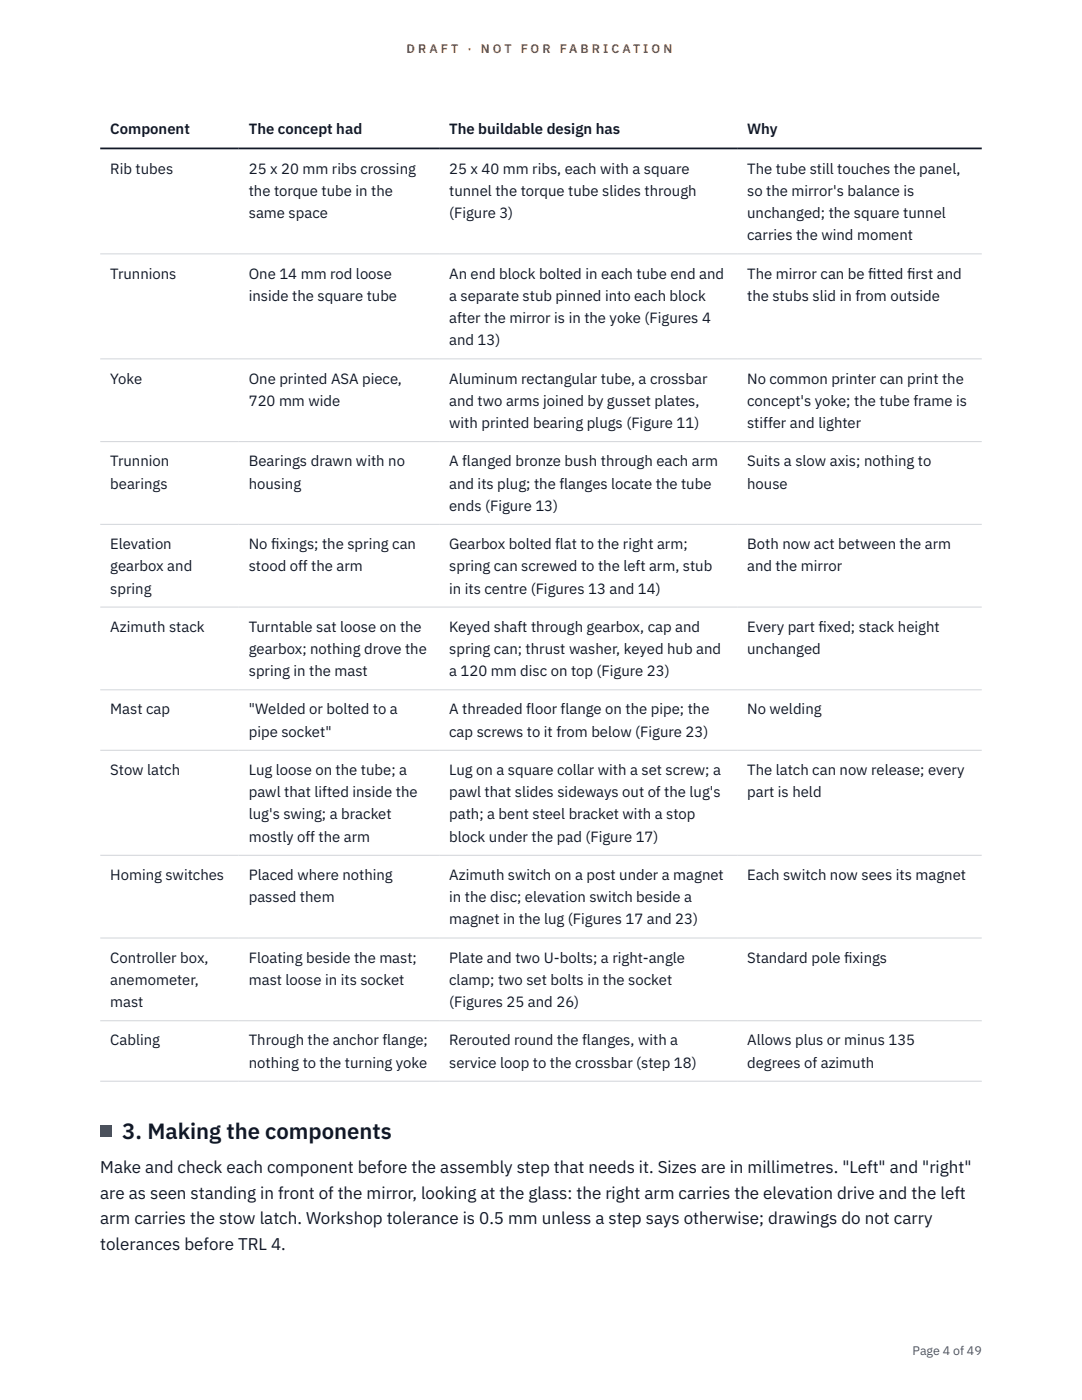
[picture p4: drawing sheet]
<svg xmlns="http://www.w3.org/2000/svg" width="216mm" height="279mm" viewBox="0 0 216 279" stroke-linecap="round" stroke-linejoin="round" font-family="sans-serif">
<defs><g id="words">
<text font-size="4.4" fill="#111827" x="24.4" y="227.3">3. Making the components</text>
<g font-size="3.4" fill="#111827">
<text x="20" y="234.2">Make and check each component before the assembly step that needs it. Sizes are in millimetres. &quot;Left&quot; and &quot;right&quot;</text>
<text x="20" y="239.3">are as seen standing in front of the mirror, looking at the glass: the right arm carries the elevation drive and the left</text>
<text x="20" y="244.4">arm carries the stow latch. Workshop tolerance is 0.5 mm unless a step says otherwise; drawings do not carry</text>
<text x="20" y="249.4">tolerances before TRL 4.</text>
</g>
<g font-size="3" fill="#111827">
<text x="22" y="26.8">Component</text>
<text x="49.6" y="26.8">The concept had</text>
<text x="89.6" y="26.8">The buildable design has</text>
<text x="149.1" y="26.8">Why</text>
<text x="22" y="34.6">Rib tubes</text>
<text x="49.6" y="34.6">25 x 20 mm ribs crossing</text>
<text x="89.6" y="34.6">25 x 40 mm ribs, each with a square</text>
<text x="149.1" y="34.6">The tube still touches the panel,</text>
<text x="49.6" y="39.1">the torque tube in the</text>
<text x="89.6" y="39.1">tunnel the torque tube slides through</text>
<text x="149.1" y="39.1">so the mirror's balance is</text>
<text x="49.6" y="43.5">same space</text>
<text x="89.6" y="43.5">(Figure 3)</text>
<text x="149.1" y="43.5">unchanged; the square tunnel</text>
<text x="149.1" y="48">carries the wind moment</text>
<text x="22" y="55.6">Trunnions</text>
<text x="49.6" y="55.6">One 14 mm rod loose</text>
<text x="89.6" y="55.6">An end block bolted in each tube end and</text>
<text x="149.1" y="55.6">The mirror can be f</text>
<text x="173.2" y="55.6">itted f</text>
<text x="181" y="55.6">irst and</text>
<text x="49.6" y="60">inside the square tube</text>
<text x="89.6" y="60">a separate stub pinned into each block</text>
<text x="89.6" y="64.5">after the mirror is in the yoke (Figures 4</text>
<text x="149.1" y="60">the stubs slid in from outside</text>
<text x="89.6" y="68.9">and 13)</text>
<text x="22" y="76.5">Yoke</text>
<text x="49.6" y="76.5">One printed ASA piece,</text>
<text x="89.6" y="76.5">Aluminum rectangular tube, a crossbar</text>
<text x="149.1" y="76.5">No common printer can print the</text>
<text x="49.6" y="81">720 mm wide</text>
<text x="89.6" y="81">and two arms joined by gusset plates,</text>
<text x="149.1" y="81">concept's yoke; the tube frame is</text>
<text x="89.6" y="85.4">with printed bearing plugs (Figure 11)</text>
<text x="149.1" y="85.4">stiffer and lighter</text>
<text x="22" y="93.1">Trunnion</text>
<text x="49.6" y="93.1">Bearings drawn with no</text>
<text x="89.6" y="93.1">A flanged bronze bush through each arm</text>
<text x="149.1" y="93.1">Suits a slow axis; nothing to</text>
<text x="22" y="97.5">bearings</text>
<text x="49.6" y="97.5">housing</text>
<text x="89.6" y="97.5">and its plug; the flanges locate the tube</text>
<text x="89.6" y="101.9">ends (Figure 13)</text>
<text x="149.1" y="97.5">house</text>
<text x="22" y="109.6">Elevation</text>
<text x="49.6" y="109.6">No f</text>
<text x="54.1" y="109.6">ixings; the spring can</text>
<text x="89.6" y="109.6">Gearbox bolted flat to the right arm;</text>
<text x="149.1" y="109.6">Both now act between the arm</text>
<text x="22" y="114">gearbox and</text>
<text x="22" y="118.5">spring</text>
<text x="49.6" y="114">stood off the arm</text>
<text x="89.6" y="114">spring can screwed to the left arm, stub</text>
<text x="89.6" y="118.5">in its centre (Figures 13 and 14)</text>
<text x="149.1" y="114">and the mirror</text>
<text x="22" y="126.1">Azimuth stack</text>
<text x="49.6" y="126.1">Turntable sat loose on the</text>
<text x="49.6" y="130.5">gearbox; nothing drove the</text>
<text x="89.6" y="126.1">Keyed shaft through gearbox, cap and</text>
<text x="89.6" y="130.5">spring can; thrust washer, keyed hub and</text>
<text x="149.1" y="126.1">Every part f</text>
<text x="149.1" y="130.5">unchanged</text>
<text x="163.3" y="126.1">ixed; stack height</text>
<text x="49.6" y="135">spring in the mast</text>
<text x="89.6" y="135">a 120 mm disc on top (Figure 23)</text>
<text x="22" y="142.6">Mast cap</text>
<text x="49.6" y="142.6">&quot;Welded or bolted to a</text>
<text x="89.6" y="142.6">A threaded floor flange on the pipe; the</text>
<text x="149.1" y="142.6">No welding</text>
<text x="49.6" y="147">pipe socket&quot;</text>
<text x="89.6" y="147">cap screws to it from below (Figure 23)</text>
<text x="22" y="154.7">Stow latch</text>
<text x="49.6" y="154.7">Lug loose on the tube; a</text>
<text x="89.6" y="154.7">Lug on a square collar with a set screw; a</text>
<text x="149.1" y="154.7">The latch can now release; every</text>
<text x="49.6" y="159.1">pawl that lifted inside the</text>
<text x="89.6" y="159.1">pawl that slides sideways out of the lug's</text>
<text x="149.1" y="159.1">part is held</text>
<text x="49.6" y="163.5">lug's swing; a bracket</text>
<text x="49.6" y="168">mostly off the arm</text>
<text x="89.6" y="163.5">path; a bent steel bracket with a stop</text>
<text x="89.6" y="168">block under the pad (Figure 17)</text>
<text x="22" y="175.6">Homing switches</text>
<text x="49.6" y="175.6">Placed where nothing</text>
<text x="89.6" y="175.6">Azimuth switch on a post under a magnet</text>
<text x="149.1" y="175.6">Each switch now sees its magnet</text>
<text x="49.6" y="180.1">passed them</text>
<text x="89.6" y="180.1">in the disc; elevation switch beside a</text>
<text x="89.6" y="184.5">magnet in the lug (Figures 17 and 23)</text>
<text x="22" y="192.1">Controller box,</text>
<text x="22" y="196.6">anemometer,</text>
<text x="49.6" y="192.1">Floating beside the mast;</text>
<text x="49.6" y="196.6">mast loose in its socket</text>
<text x="89.6" y="192.1">Plate and two U-bolts; a right-angle</text>
<text x="89.6" y="196.6">clamp; two set bolts in the socket</text>
<text x="149.1" y="192.1">Standard pole f</text>
<text x="168.4" y="192.1">ixings</text>
<text x="22" y="201">mast</text>
<text x="89.6" y="201">(Figures 25 and 26)</text>
<text x="22" y="208.6">Cabling</text>
<text x="49.6" y="208.6">Through the anchor flange;</text>
<text x="89.6" y="208.6">Rerouted round the flanges, with a</text>
<text x="149.1" y="208.6">Allows plus or minus 135</text>
<text x="49.6" y="213.1">nothing to the turning yoke</text>
<text x="89.6" y="213.1">service loop to the crossbar (step 18)</text>
<text x="149.1" y="213.1">degrees of azimuth</text>
</g>
<g font-size="2.5" fill="#b45309">
<text x="81.1" y="10.5">D R A F T</text>
<text x="93.3" y="10.5">·</text>
<text x="95.9" y="10.5">N O T</text>
<text x="103.9" y="10.5">F O R</text>
<text x="111.7" y="10.5">F A B R I C A T I O N</text>
</g>
<text font-size="2.5" fill="#4b5563" x="182.1" y="270.3">Page 4 of 49</text>
</g></defs>
<path d="M20 50.7h175.9M20 71.6h175.9M20 88.1h175.9M20 104.6h175.9M20 121.2h175.9M20 137.7h175.9M20 149.7h175.9M20 170.7h175.9M20 187.2h175.9M20 203.7h175.9M20 215.8h175.9" fill="none" stroke="#d1d5db" stroke-width=".2"/>
<path d="M20 29.6h175.9" fill="none" stroke="#111827" stroke-width=".35"/>
<path d="M20 224.7h2.2v2.2h-2.2z" fill="#0f766e"/>
<use href="#words"/>
</svg>
